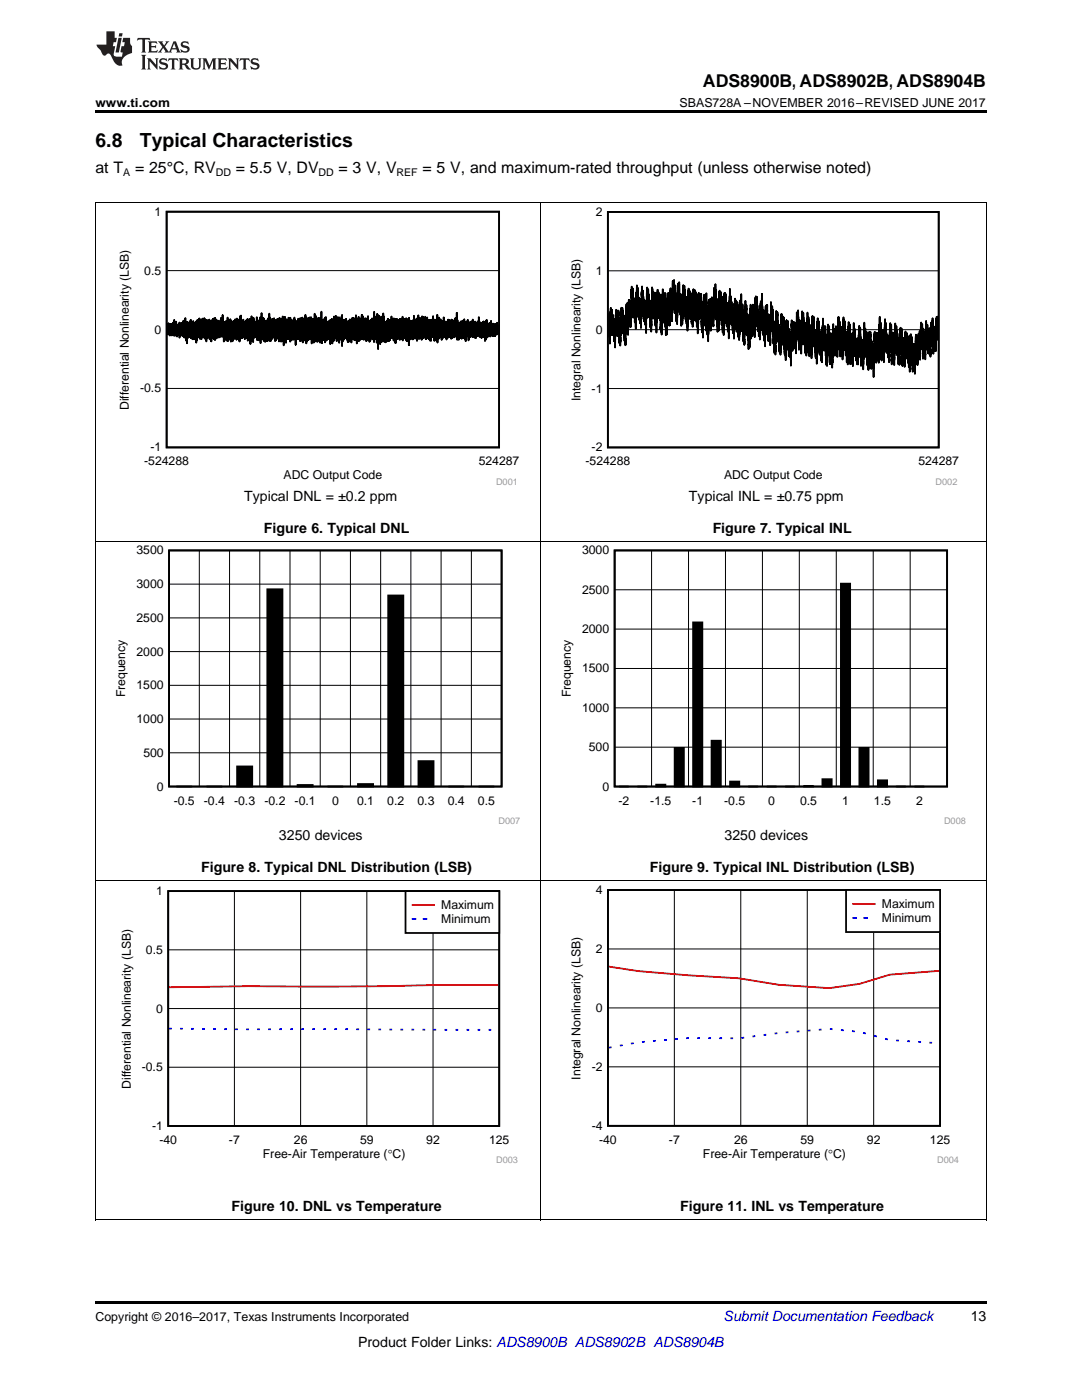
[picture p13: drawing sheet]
<svg xmlns="http://www.w3.org/2000/svg" width="216mm" height="279mm" viewBox="0 0 216 279" stroke-linecap="round" stroke-linejoin="round" font-family="sans-serif">
<defs><g id="words">
<g font-size="3.9">
<text x="19" y="29.3">6.8</text>
<text x="27.9" y="29.3">Typical Characteristics</text>
</g>
<text font-size="3.5" x="140.3" y="17.3">ADS8900B, ADS8902B, ADS8904B</text>
<g font-size="3.2">
<text x="19" y="34.4">at T</text>
<text x="27" y="34.4">= 25°C, RV</text>
<text x="47.1" y="34.4">= 5.5 V, DV</text>
<text x="67.6" y="34.4">= 3 V, V</text>
<text x="84.3" y="34.4">= 5 V, and maximum-rated throughput (unless otherwise noted)</text>
</g>
<g font-size="2.8">
<text x="48.7" y="100">Typical DNL = ±0.2 ppm</text>
<text x="137.5" y="100">Typical INL = ±0.75 ppm</text>
<text x="52.7" y="106.4">Figure 6. Typical DNL</text>
<text x="142.2" y="106.4">Figure 7. Typical INL</text>
<text x="55.7" y="167.7">3250 devices</text>
<text x="144.6" y="167.7">3250 devices</text>
<text x="40.1" y="174.1">Figure 8. Typical DNL Distribution (LSB)</text>
<text x="129.7" y="174.1">Figure 9. Typical INL Distribution (LSB)</text>
<text x="46.2" y="241.8">Figure 10. DNL vs Temperature</text>
<text x="135.7" y="241.8">Figure 11. INL vs Temperature</text>
<text x="193.7" y="263.6">13</text>
<text x="71.5" y="268.9">Product Folder Links: ADS8900B ADS8902B ADS8904B</text>
</g>
<text font-size="2.8" fill="#0000c8" x="144.4" y="263.6">Submit Documentation Feedback</text>
<g font-size="2.5">
<text x="19" y="21.4">www.ti.com</text>
<text x="135.6" y="21.4">SBAS728A –NOVEMBER 2016–REVISED JUNE 2017</text>
<text x="27.2" y="110.7">3500</text>
<text x="116.1" y="110.7">3000</text>
<text x="27.2" y="117.4">3000</text>
<text x="116.1" y="118.5">2500</text>
<text x="27.2" y="124.1">2500</text>
<text x="27.2" y="130.8">2000</text>
<text x="116.1" y="126.3">2000</text>
<text x="27.2" y="137.6">1500</text>
<text x="116.1" y="134.2">1500</text>
<text x="116.1" y="142.1">1000</text>
<text x="27.2" y="144.3">1000</text>
<text x="117.5" y="149.9">500</text>
<text x="28.6" y="151">500</text>
<text x="31.3" y="157.8">0</text>
<text x="34.7" y="160.6">-0.5</text>
<text x="40.7" y="160.6">-0.4</text>
<text x="46.7" y="160.6">-0.3</text>
<text x="52.8" y="160.6">-0.2</text>
<text x="58.8" y="160.6">-0.1</text>
<text x="66.2" y="160.6">0</text>
<text x="71.2" y="160.6">0.1</text>
<text x="77.3" y="160.6">0.2</text>
<text x="83.3" y="160.6">0.3</text>
<text x="89.3" y="160.6">0.4</text>
<text x="95.4" y="160.6">0.5</text>
<text x="120.2" y="157.8">0</text>
<text x="123.4" y="160.6">-2</text>
<text x="129.8" y="160.6">-1.5</text>
<text x="138.1" y="160.6">-1</text>
<text x="144.5" y="160.6">-0.5</text>
<text x="153.3" y="160.6">0</text>
<text x="159.6" y="160.6">0.5</text>
<text x="168" y="160.6">1</text>
<text x="174.4" y="160.6">1.5</text>
<text x="182.8" y="160.6">2</text>
<text x="19" y="263.6">Copyright © 2016–2017, Texas Instruments Incorporated</text>
</g>
<g font-size="2.4">
<text x="30.8" y="43">1</text>
<text x="118.9" y="43.1">2</text>
<text x="28.8" y="54.8">0.5</text>
<text x="118.9" y="54.8">1</text>
<text x="30.8" y="66.6">0</text>
<text x="118.9" y="66.6">0</text>
<text x="25.7" y="81.8" transform="rotate(-90 25.7 81.8)">Differential Nonlinearity (LSB)</text>
<text x="28" y="78.3">-0.5</text>
<text x="115.8" y="80.1" transform="rotate(-90 115.8 80.1)">Integral Nonlinearity (LSB)</text>
<text x="118.1" y="78.3">-1</text>
<text x="28.8" y="92.9">-524288</text>
<text x="30" y="90.1">-1</text>
<text x="56.6" y="95.7">ADC Output Code</text>
<text x="95.5" y="92.9">524287</text>
<text x="116.8" y="92.9">-524288</text>
<text x="118.1" y="90.1">-2</text>
<text x="144.5" y="95.7">ADC Output Code</text>
<text x="183.2" y="92.9">524287</text>
<text x="25" y="139.2" transform="rotate(-90 25 139.2)">Frequency</text>
<text x="113.9" y="139.2" transform="rotate(-90 113.9 139.2)">Frequency</text>
<text x="31.1" y="178.6">1</text>
<text x="118.9" y="178.4">4</text>
<text x="88" y="181.5">Maximum</text>
<text x="88" y="184.2">Minimum</text>
<text x="176" y="181.3">Maximum</text>
<text x="176" y="184">Minimum</text>
<text x="29.1" y="190.4">0.5</text>
<text x="118.9" y="190.2">2</text>
<text x="31.1" y="202.1">0</text>
<text x="118.9" y="202">0</text>
<text x="28.3" y="213.8">-0.5</text>
<text x="115.8" y="215.4" transform="rotate(-90 115.8 215.4)">Integral Nonlinearity (LSB)</text>
<text x="118.1" y="213.7">-2</text>
<text x="26.1" y="217.3" transform="rotate(-90 26.1 217.3)">Differential Nonlinearity (LSB)</text>
<text x="30.3" y="225.5">-1</text>
<text x="118.1" y="225.5">-4</text>
<text x="31.8" y="228.3">-40</text>
<text x="45.7" y="228.3">-7</text>
<text x="52.4" y="231.1">Free-Air Temperature (qC)</text>
<text x="58.6" y="228.3">26</text>
<text x="71.9" y="228.3">59</text>
<text x="85.1" y="228.3">92</text>
<text x="97.6" y="228.3">125</text>
<text x="119.5" y="228.3">-40</text>
<text x="133.5" y="228.3">-7</text>
<text x="140.3" y="231.1">Free-Air Temperature (qC)</text>
<text x="146.5" y="228.3">26</text>
<text x="159.7" y="228.3">59</text>
<text x="173" y="228.3">92</text>
<text x="185.6" y="228.3">125</text>
</g>
<g font-size="2.1">
<text x="24.6" y="35.1">A</text>
<text x="43.1" y="35.1">DD</text>
<text x="63.6" y="35.1">DD</text>
<text x="79.1" y="35.1">REF</text>
</g>
<g font-size="1.8" fill="#999">
<text x="99" y="96.7">D001</text>
<text x="186.7" y="96.7">D002</text>
<text x="99.5" y="164.4">D007</text>
<text x="188.4" y="164.4">D008</text>
<text x="99" y="232.1">D003</text>
<text x="187" y="232.1">D004</text>
</g>
</g></defs>
<path d="M19 259.7h177.8v.5h-177.8z" fill="#000"/>
<path d="M19.1 175.8v67.7M107.9 175.8v67.7M196.8 175.8v67.7M19 243.5h177.8" fill="none" stroke="#000" stroke-width=".2"/>
<path d="M23.7 176.9h79.6v55.3h-79.6z" fill-rule="evenodd" fill="#fff"/>
<path d="M33.6 177.8h66v46.9h-66z" fill="none" stroke="#000" stroke-width=".35"/>
<path d="M46.8 177.8v46.9M60 177.8v46.9M73.2 177.8v46.9M86.4 177.8v46.9M33.6 189.6h66M33.6 213h66M33.6 201.3h66" fill="none" stroke="#000" stroke-width=".2"/>
<path d="M99.4 196.6l-15.8 .1a897.1 897.1 0 0 1-34 .1l-15.9 .2" fill="none" stroke="#f00" stroke-width=".35"/>
<g fill="none" stroke="#00f" stroke-width=".35">
<path d="M33.7 205.3h.6M35.9 205.3h.6M38.1 205.3h.6M40.3 205.3h.6M42.5 205.4h.6M44.7 205.4h.6M46.9 205.4h.6M49.1 205.4h.6M51.3 205.4h.6M53.5 205.4h.6M55.7 205.4h.6M57.9 205.4h.6"/>
<path d="M60.1 205.4h.6M62.3 205.4h.6M64.5 205.4h.6M66.7 205.4h.6M68.9 205.4h.5M71.1 205.4h.6M73.3 205.4h.5M75.5 205.5h.5M77.7 205.5h.5M79.9 205.5h.5M82.1 205.5h.5M84.3 205.5h.5"/>
<path d="M86.5 205.5h.5M88.7 205.5h.5M90.9 205.5h.5M93.1 205.5h.5M95.3 205.5h.5M97.5 205.5h.5"/>
</g>
<path d="M80.9 177.8h18.7v8.4h-18.7z" fill-rule="evenodd" fill="#fff"/>
<path d="M80.9 177.8h18.7v8.4h-18.7z" fill="none" stroke="#000" stroke-width=".35"/>
<path d="M82.3 180.6h4.3" fill="none" stroke="#f00" stroke-width=".35"/>
<path d="M82.3 183.4h.6M84.5 183.4h.6" fill="none" stroke="#00f" stroke-width=".35"/>
<path d="M113.5 176.7h77.8v55.5h-77.8z" fill-rule="evenodd" fill="#fff"/>
<path d="M121.3 177.6h66.3v47.1h-66.3z" fill="none" stroke="#000" stroke-width=".36"/>
<path d="M134.6 177.6v47.1M147.8 177.6v47.1M161.1 177.6v47.1M174.3 177.6v47.1M121.3 189.4h66.3M121.3 212.9h66.3M121.3 201.2h66.3" fill="none" stroke="#000" stroke-width=".2"/>
<path d="M121.5 192.9l5.8 .9 10.1 .8 10 .6 8 1.3 10.1 .7 6-.8 6-1.9 9.9-.7" fill="none" stroke="#f00" stroke-width=".36"/>
<g fill="none" stroke="#00f" stroke-width=".36">
<path d="M122 209l-.5 .1M124.2 208.6l-.5 .1M126.4 208.2l-.5 .1M128.6 207.9l-.5 .1M130.8 207.7l-.5 .1M133.1 207.5l-.6 .1M135.3 207.3l-.6 .1M137.5 207.2h-.6M139.1 207.2h.6M141.3 207.2h.6M143.5 207.2h.6M145.7 207.2h.6"/>
<path d="M148.5 207.1l-.6 .1M150.7 206.8l-.6 .1M152.9 206.5l-.6 .1M155.1 206.2l-.5 .1M157.3 206h-.5M159.5 205.8l-.5 .1M161.7 205.6l-.5 .1M163.9 205.5h-.5M165.6 205.4h.5M167.8 205.6h.5M170 205.8h.6M172.2 206.1l.6 .2"/>
<path d="M174.4 206.7l.6 .2M176.6 207.3l.6 .1M178.8 207.6l.6 .1M181 207.8h.6M183.2 207.9l.6 .1M185.4 208.1h.6"/>
</g>
<path d="M168.8 177.6h18.8v8.4h-18.8z" fill-rule="evenodd" fill="#fff"/>
<path d="M168.8 177.6h18.8v8.4h-18.8z" fill="none" stroke="#000" stroke-width=".36"/>
<path d="M170.2 180.4h4.3" fill="none" stroke="#f00" stroke-width=".36"/>
<path d="M170.2 183.2h.6M172.5 183.2h.5" fill="none" stroke="#00f" stroke-width=".36"/>
<path d="M19.1 108.1v67.7M107.9 108.1v67.7M196.8 108.1v67.7M19 175.8h177.8" fill="none" stroke="#000" stroke-width=".2"/>
<path d="M23.2 108.9h80.6v55.6h-80.6z" fill-rule="evenodd" fill="#fff"/>
<path d="M33.7 109.9h66.4v47.1h-66.4zM53.3 117.6h3.1v39.4h-3.1zM77.5 118.8h3v38.2h-3zM35.2 157h3.1zM41.3 157h3zM47.3 153h3v4h-3zM59.4 156.7h3v.3h-3zM65.4 157h3zM71.4 156.5h3v.5h-3zM83.5 151.9h3v5.1h-3zM89.5 157h3zM95.6 157h3z" fill="none" stroke="#000" stroke-width=".36"/>
<g fill="none" stroke="#000" stroke-width=".2">
<path d="M33.7 116.6h66.4M39.8 109.9v47.1M45.8 109.9v47.1M51.8 109.9v47.1M57.9 109.9v47.1M63.9 109.9v47.1M69.9 109.9v47.1M76 109.9v47.1M82 109.9v47.1M88 109.9v47.1M94.1 109.9v47.1M100.1 109.9v47.1"/>
<path d="M100.1 109.9h-66.4v47.1h66.4M33.7 136.8h66.4M33.7 130h66.4M33.7 123.3h66.4M33.7 150.2h66.4M33.7 143.5h66.4"/>
</g>
<g fill="#000">
<path d="M47.3 153h3v4h-3z" fill-rule="evenodd"/>
<path d="M53.3 117.6h3.1v39.4h-3.1z" fill-rule="evenodd"/>
<path d="M71.4 156.5h3.1v.5h-3.1z" fill-rule="evenodd"/>
<path d="M77.5 118.8h3v38.2h-3z" fill-rule="evenodd"/>
<path d="M83.5 151.9h3v5.1h-3z" fill-rule="evenodd"/>
</g>
<path d="M59.4 156.8h3" fill="none" stroke="#000" stroke-width=".32"/>
<path d="M112.1 108.9h80.6v55.6h-80.6z" fill-rule="evenodd" fill="#fff"/>
<g fill="none" stroke="#000" stroke-width=".36">
<path d="M122.6 109.9h66.4v47.1h-66.4zM167.8 116.5h1.8v40.5h-1.8zM138.3 124.2h1.8v32.8h-1.8zM123.6 157h1.8zM127.2 157h1.9zM130.9 156.6h1.9v.4h-1.9zM134.6 149.3h1.9v7.7h-1.9zM142 147.8h1.8v9.2h-1.8zM145.7 156h1.8v1h-1.8zM149.4 157h1.8zM153 157h1.9zM156.7 157h1.9z"/>
<path d="M160.4 156.9l1.9 .1zM164.1 155.5h1.9v1.5h-1.9zM171.5 149.3h1.8v7.7h-1.8zM175.2 155.7h1.8v1.3h-1.8zM178.9 157h1.8zM182.5 157h1.9z"/>
</g>
<g fill="none" stroke="#000" stroke-width=".2">
<path d="M19.1 40.4v67.7M107.9 40.4v67.7M196.8 40.4v67.7M19 108.1h177.8M122.6 117.7h66.4M130 109.9v47.1M137.4 109.9v47.1M144.8 109.9v47.1M152.1 109.9v47.1M159.5 109.9v47.1M166.9 109.9v47.1M174.2 109.9v47.1"/>
<path d="M181.6 109.9v47.1M189 109.9v47.1M189 109.9h-66.4v47.1h66.4M122.6 133.4h66.4M122.6 125.5h66.4M122.6 149.1h66.4M122.6 141.3h66.4"/>
</g>
<g fill="#000">
<path d="M123.6 157h1.8z" fill-rule="evenodd"/>
<path d="M127.2 157h1.9z" fill-rule="evenodd"/>
<path d="M130.9 156.6h1.9v.4h-1.9z" fill-rule="evenodd"/>
<path d="M134.6 149.3h1.9v7.7h-1.9z" fill-rule="evenodd"/>
<path d="M138.3 124.2h1.9v32.8h-1.9z" fill-rule="evenodd"/>
<path d="M142 147.8h1.8v9.2h-1.8z" fill-rule="evenodd"/>
<path d="M145.7 156h1.8v1h-1.8z" fill-rule="evenodd"/>
<path d="M149.4 157h1.8z" fill-rule="evenodd"/>
<path d="M153 157h1.9z" fill-rule="evenodd"/>
<path d="M156.7 157h1.9z" fill-rule="evenodd"/>
<path d="M160.4 156.9l1.9 .1z" fill-rule="evenodd"/>
<path d="M164.1 155.5h1.9v1.5h-1.9z" fill-rule="evenodd"/>
<path d="M167.8 116.5h1.8v40.5h-1.8z" fill-rule="evenodd"/>
<path d="M171.5 149.3h1.8v7.7h-1.8z" fill-rule="evenodd"/>
<path d="M175.2 155.7h1.8v1.3h-1.8z" fill-rule="evenodd"/>
<path d="M178.9 157h1.8z" fill-rule="evenodd"/>
<path d="M182.5 157h1.9z" fill-rule="evenodd"/>
</g>
<path d="M23.4 41.3h80.2v55.5h-80.2z" fill-rule="evenodd" fill="#fff"/>
<path d="M33.3 42.2h66.3v47.1h-66.3zM99.4 65.6v-.2l-.1 1.2v-1.8l-.1 1.7v-1.2v.7v-1.6l-.1 2.4-.1-1.9v1.6v-1.8l-.1 2v-1.8l-.1 1.6v-1.9v2.5l-.1-2-.1 2v-2.3l-.1 2.2-.1-2v2.1v-2.5l-.1 2.4-.1-2.3v2.3l-.1-2.4-.1 2.3v-1.8v1.3v-2.4l-.1 2.9v-1.9l-.1 2.2v-2.5l-.1 2.1v-2.3l-.1 2.6-.2-2.4v1.6v-1.4v2.3l-.1-2.6v1.4v-1.1v2.3l-.1-2.8v2.9l-.1-3.5-.1 4-.1-3.7v2.9l-.1-2.5v3.6l-.1-3.8v2.9l-.1-2.8-.1 2.9v-3.2l-.1 2.9v-2.7l-.1 2.9v-2.9l-.1 2.6-.1-2.5v2.5v-2.1v2.7l-.1-3v2.7l-.1-2.7-.1 2.5v-2.1l-.1 1.7v-1.5v2.2l-.1-3.2v2.6v-1.8v1.7v-1.4v1.2l-.1-3.1v3.7l-.1-2.9v2.9l-.1-2.5v2.5v-2.6l-.2 2.7v-2.7l-.1 2.7v-2.3v2.7l-.1-3.2v3.1l-.1-3.2v3.3v-3.3l-.1 3.1v-2.1l-.1 2-.1-2.6v1.9v-2.3l-.1 3.1-.1-3.5v3.5l-.1-3.2-.1 2.5v-2.4v2.7l-.1-2.6v1.9v-1.6l-.1 2.6-.1-3v3v-2.2v1.5v-1.8l-.1 2v-2.2l-.1 3.2-.1-3.1v1.4v-1.2v3.1l-.2-4.1-.1 3.3-.1-3-.1 3v-2.5l-.1 3.5v-3.2v2.9v-2.8v2.2l-.1-2.6-.1 2.5-.1-2.6v1.9v-2.6v3l-.1-2.8v3.5l-.2-3.5v3.3v-3l-.1 3.2-.1-3.4v3.5l-.1-2.9v2.3v-2.5v2.8l-.1-3.2-.1 3.2-.1-2.8v3.1l-.1-3.1v3v-2.8l-.1 3.1v-3l-.1 2.5v-2.6l-.1 2.7v-3.5l-.1 3.9-.1-5.4v4.5l-.1-2.4v2.7v-2.6l-.1 2.3v-2l-.1 1.9v-3.3v3.4v-2.6l-.1 3v-2.9l-.1 2.7v-2v2.2l-.1-2.8v1.5v-1.9v2.7l-.1-2.8v3.1l-.1-2.8v2.7v-3.1l-.1 3.6-.1-3.7-.1 3.8-.1-3.4v2.7v-1.6v1.2l-.1-2.5-.1 3.3v-3.5v3.1l-.1-2.4v2.7l-.2-3.4v3.6l-.1-3.4v3.1v-3v2.9l-.1-2.7-.1 3.5v-2.6v2l-.1-2.7v2.9l-.1-3.1-.1 2.8v-3v3.2l-.2-2.7v2.6l-.1-3.9v3.9l-.1-3.1-.1 3.5-.1-3.5-.1 2.4v-1.9v3.3v-3v2l-.1-2.7v2.4v-1.4v1.4v-1.3v1.1v-2.3l-.1 3.2v-3.6v3.2l-.1-2.5v2.9l-.1-3.5-.1 3.7v-4.1v3.9v-1.8l-.1 2.1v-2.8l-.1 2.4v-3l-.1 4.2v-5.6l-.2 5.2v-3.1v2.1l-.1-2.2v3.1l-.1-3.7v3.2v-3.4l-.1 3.9v-4.1l-.1 4.3v-3.4v2l-.1-2.9v3.7v-3.3l-.1 2.5-.1-2.7v2v-2.9v3v-2.1v3.2l-.1-3.6v3.7l-.1-3.4v3.1l-.1-2.5-.1 2.4v-2.8v4l-.1-3.5v3v-2.9v2.9v-2.6l-.1 2.4v-3.6v4.2v-3l-.1 2.7v-3.6l-.1 3.6-.1-3.8v3.4v-2.7l-.1 2.7v-2.9l-.1 2.6v-2.7v2.9l-.1-3.9v4.3l-.1-3.7-.1 3.4v-3.1v3.5v-3.9l-.1 3.8-.1-4.4v3.3v-2.2v2.6v-2.7l-.1 2.7v-3.4v3.5l-.1-2.6v3v-3.5l-.1 3.2v-3l-.1 2.9v-3.2l-.1 3.7v-4.3v4l-.1-4.1-.1 4.7v-4l-.1 3.5v-3.5l-.1 3.4v-3.2l-.1 2.5v-2.1v3.1v-4.1l-.1 3.7-.1-3.1v3v-2.4v3.1l-.1-4.8v3.6v-.5l-.1 .8v-1.2v1.3v-2.3l-.1 2.5-.1-3.6v4.6v-4.3v2.6l-.1-1.9v2.3v-2.7v2.8l-.1-2.9v2.9v-3.1l-.1 3.8v-3.6v3.1l-.1-2.7v3l-.1-2.8v2.7v-3.7v3.9v-2.6l-.1 2.4v-4.3l-.1 4.6-.1-3.7v3.8l-.1-3.7-.2 2.9v-2.4v2.9l-.1-3.3-.1 3.6v-2.7v-.2v2.7l-.1-3.1v2.8l-.1-3.3v4.1l-.1-4.6v5.5l-.2-5.1v3.9v-3.7l-.1 3.5-.1-3.8v4.4l-.1-4.5v4.4l-.1-4.5-.1 3.6-.1-2.6v3.1v-4l-.1 3.9v-3.7v3.5l-.1-3.1-.1 3-.1-3.5v4.3l-.1-4.8v4.1v-2.8v3l-.1-3.7-.1 3.9-.1-4v2.8v-2.2l-.2 2.9v-2.8v2.5v-3.3v4.3l-.1-4-.1 3.3v-2.5v2.8v-3.4l-.1 3.2-.1-3.3-.1 3.6v-3.7v3.7v-3.9v3.6l-.1-3.6-.1 3.6v-3.6l-.2 4.8v-4.8v4.7l-.1-4v2.7l-.1-2.6-.1 2.9v-3.9l-.1 4.5-.1-4.1v3.3v-2.3l-.1 2v-3.1v3.4l-.1-3.4v3.7l-.1-4.3-.1 4v-3.3v3.4l-.1-2.6v2.9v-3.5l-.1 3.7-.1-3.8v3.2v-2.7v3.5v-4.2v3.9l-.1-3.2-.1 3.6v-3.8v2.2v-2.4l-.1 3.1v-3.6l-.1 4v-2.9v2.9l-.1-3.6v4.1v-3.3v2.1l-.1-2.3v2.3l-.1-2.6-.1 4v-4.1l-.1 3.3v-3.1v3.5v-3.6v3.9v-4l-.2 2.9v-3.9l-.1 4.5v-5.2v5.7l-.1-4.2-.1 3.7-.1-3.2v3.7l-.1-5v4.8l-.1-4.4v3v-2.5l-.1 4.2v-4.1v4.5l-.2-4.2v3.2v-4.7v3.6l-.1-2.3v2.6v-3.6l-.1 4v-4.3v6.7l-.1-5.4v3.9l-.1-5.5-.1 5.7-.1-5.3-.1 4.3-.1-3.5v3.2v-3.5l-.2 4.2v-2.4v1.9v-5.1l-.1 6.1v-4.2v3.9l-.1-3.7v3.4l-.1-3.1v2.9v-3.7l-.1 3.4v-3.5v3.1l-.1-3.3v4.1l-.1-3.9v3.7l-.1-3.6v3.6l-.1-3.2v3.8l-.1-4v2.4v-2.3l-.1 4.1-.1-4.1v3.3v-3.3l-.1 3.5-.1-4.5v4.7v-3v2.3l-.1-2.5v2.6v-2.7l-.1 2.8v-3.4l-.1 4.2v-4l-.1 3.2v-2.4v2.2v-2.2v2.1v-1.4v1.3v-3.4l-.1 4.1-.1-3.5v3.2l-.1-3.2-.1 3.2v-2.4v2.9v-4.3l-.1 3.7-.1-4.1v4.3l-.1-3.8-.1 4.1v-4.9v3.5v-3.1l-.1 4.3-.1-3.8v3.6v-3.2l-.1 3.3-.1-3.1v2.2v-2.1v1.8v-1.4v3.1l-.1-4.2-.1 4.3v-4.7l-.1 4.8v-4.2l-.1 3.3v-3.5l-.1 4-.1-4.1v4.9l-.1-4v3.2l-.1-2.5v2.3v-.9v.8v-4.5v3.3v-2l-.1 2.7v-2.9l-.1 3.9-.1-4.3-.1 4.2v-3.1v2v-2.2v3.2l-.2-4.3v3l-.1-2.9v3.5v-3.5l-.1 3.3v-2.9v3.4v-3.5v2.4l-.1-2.2v4.3l-.1-4.5-.2 4v-4.1l-.1 3.9v-3.7v2.8v-2.2v2l-.1-1.7v3.4v-4.1l-.1 3.1-.1-2.3v3.4v-3.5v1.9l-.1-2.5v3.6l-.1-3.6v3.2v-2.4l-.1 2.1v-3.2v2.8v-3.1l-.1 2.9v-2.7l-.1 3.4-.1-3.4v3.8v-3v2.7l-.2-3.5v4l-.1-3.3v2.9l-.1-3.1v3.9v-4.2l-.1 5.1v-6.2v4.6l-.1-4.4v4.2l-.1-3.2-.1 3.5v-4v4.2l-.1-3.9-.1 3.5v-3.5v3.4v-1.5l-.1 1v-3.5v5.1l-.1-4.5-.1 3.5v-3.1l-.1 3.5v-4.5v4.3v-3.9l-.2 4.3v-2.9v3l-.1-4.2v3.2l-.1-2.3v1.4v-3.2v3.6v-1.4v1.5v-2.7l-.1 3v-2v2.1v-2.3l-.1 2.6-.1-3.6v3.7v-4.3l-.1 4.8-.1-4.2v4.3l-.1-4.3-.1 4.7v-4.9l-.1 4.5-.1-4.4-.1 4v-3.8v3.4l-.1-2.6v3.8v-4.1v4.2l-.1-4.7-.1 3.5v-3.1v2.8v-2.5v2.2l-.1-2.3v2.5l-.1-2.8v3.5l-.1-3.4-.1 3.4v-2.8v2.9l-.1-3.7-.1 3.9-.1-4.7v4.2l-.1-4.1v4.9l-.1-3.9-.1 3.5-.1-4.2v3.7l-.1-3.3-.1 3.5v-3.5l-.1 3.5v-3.4l-.1 4.3-.1-6.3v5.6l-.1-4.4v4.1l-.1-3.7v4.6l-.1-4.3v3v-2.9l-.2 3.2v-3.9l-.1 4.4v-3v3.1l-.1-4.5v4.7l-.1-3.7v2.3v-2.9l-.1 3.2v-3.3v3.9v-3.4l-.1 3.8v-5l-.1 4.3v-2.7v2.8v-3.3l-.1 3.9v-3.7v3.7l-.1-5.5v5.3l-.1-3.8-.1 4.3v-3.6v2.2l-.1-2.5v2.9v-3.6l-.1 4v-4.2l-.1 4.5-.1-3.8v1.3v-1.1v4l-.2-5.2v4.4v-3.9l-.1 3.7-.1-4.2-.1 4.4v-4.2l-.2 4.4v-3.7v3.5l-.1-3.5v2.7v-2.3v1.8v-1.5v3l-.1-4.3v3.8v-3.6l-.1 2.7v-2.6v4.2l-.1-4.7v5.1v-4.9l-.1 4.7-.1-5.5v4.6v-2.9v2.8l-.1-2.7-.1 3.3v-3.5v-.1v2.4v-2.4l-.1 3v-3.7l-.1 4.3v-4.3l-.1 4.8-.1-5v4.3l-.1-4.2-.1 4.5-.1-4.4v4.1l-.1-3.5v3v-3.7v4.6v-3.4v3l-.1-3.2-.1 3.2v-3.3l-.1 2.8v-3.2l-.1 2.8v-3.2l-.1 4.1v-2.9v2.2l-.1-2.5v3l-.1-3.4v2.8l-.1-2.8-.1 2.8v-2.5v4.4v-4.4v3.3l-.1-3.9-.1 3.5-.1-3.9-.1 4.3v-4l-.1 3.2v-2.8l-.1 2.7v-2.6v3.4l-.1-3.6-.1 3v-2.6v3.5l-.1-3.7-.1 3.2v-3.2v2.5v-2.9v2.7l-.1-3.1v4.8v-4.3l-.1 3.5-.1-3.1v3.2l-.1-4.1-.1 4.3v-3.7l-.1 2.9v-.6v.6v-2.4l-.1 3.1v-3.8l-.1 3.6-.1-3.3v4.3l-.1-4.8v4.1l-.1-4.4v4.6l-.1-4.6v3.6l-.1-3-.1 2.8v-2.7v4.9l-.1-4.9v4.1l-.1-4.9v4.7l-.1-4.3-.1 4.1v-4v3v-2.7l-.1 4.2v-4.1l-.1 3.9v-3.8v2.6v-2.7l-.1 3.6v-4.1l-.1 3.9v-4l-.1 4.6-.1-3.9v2.8l-.1-2.8v3.2v-3.3l-.1 3.3v-3.8l-.1 3.8-.1-3.6v3.9v-3.6l-.1 3.6-.1-3.4v3.6l-.1-4v4.2v-3.9l-.1 3.5v-3.9l-.1 3.5v-3.8v3.4v-.7l-.1 .8v-2.1v2.1v-2.9v3.1l-.1-3.5v3.6l-.1-3.7v3.4l-.1-2.7v3.3v-3.4l-.1 3.4v-3.9v3.8l-.1-3.5v3.4v-3.2l-.1 3.9-.1-4.7-.1 4.7-.1-5.5v4.5v-2.7v3.2l-.1-3.1v2.5l-.1-2.5v3.1v-4.1l-.1 4.6-.1-4.2-.1 3.7v-2.8v3.3v-3.8v2.2l-.1-2.4v3.1l-.1-3.2-.1 4.2v-4.1v3.2l-.1-3.3v3.9l-.1-4.3-.1 4.5-.1-4.7v4.3l-.2-4.1v3.7v-3.6v3.5v-3.3l-.1 3v-2v1.8v-4.2v5.1l-.1-3.8-.1 4.7-.1-5.2-.1 3.7v-2.4l-.1 2.2v-2.4v2.4v-2.7v.2v3.6v-3v1.8l-.1-2.1v2.6l-.1-3.1-.1 3.3v-3.4v3.6l-.1-3.9v4.2l-.1-4.6v4v-3.2l-.1 3v-2.8l-.2 3v-2.6v1.8l-.1-1.6v1.5v-1.2v1.9l-.1-3.3v3.7l-.1-4.1-.1 4.9-.1-4.8-.1 4.6v-3.9v3.8v-3.5l-.1 2.4v-2.3v1.7v-3.2v4.6l-.1-2.9v2l-.1-1.8v2.5v-3.4v4.6v-4.8l-.1 4.6v-4.9l-.1 4v-3l-.1 2.8-.2-3.5v3v-3l-.1 4.1v-4.4l-.1 3.9v-3.6l-.1 3.6v-3.6l-.1 3.3-.1-2.7v2.7l-.1-2.9v3.4l-.1-3.5v2.6l-.1-2.6-.1 3.1v-3.5l-.1 3.2v-2.6v2.8l-.1-3.1v3.4l-.1-3.5v3.2l-.1-2.5v2.6v-2.6l-.1 2.8v-4.5v4.3l-.1-4.3-.1 4.3v-3.2v2.7v-2.7l-.1 2.2v-2v3.9v-4.2l-.1 3.3-.1-3v3.5l-.1-4v2.6v-1.6v2.4l-.1-2.9-.1 3.4v-4.1l-.1 4.2v-3.9l-.1 3.2-.1-3v2.8l-.1-3.2v3.4v-2.5v2.7l-.1-2.9v3.3l-.1-3.3-.1 2.9v-3.2v3.3v-3.3l-.1 3.9v-3.1v2v-2.1v2.5l-.1-3-.1 3.8v-3.1l-.1 2.6v-3.5l-.1 2.9v-2.7v3.9l-.1-4.5-.1 4.1v-4l-.1 3.2v-3.2l-.2 3.4-.1-3.3-.1 4.2v-4.7l-.1 3.8v-3.2v3.5l-.1-2.5v3l-.1-3.9-.1 2.8-.1-2.6v3.1l-.1-3.1v2.9v-2.8v2.4l-.1-2v3.4l-.1-4.1-.1 3.1-.1-2.5v2.1v-3.9l-.1 4.1v-2.4l-.2 2.6v-3.8l-.1 3.5v-2.9l-.1 3.1v-2.8l-.1 3v-2.9l-.1 2.9v-2.4v2l-.1-2v1.9v-2.7v3.2v-2.7v2.3l-.1-2.6v2.7l-.1-3v2.9v-2.7v2.9l-.1-3.1v3.5l-.1-3-.1 3.1v-3.8v3.5v-3.5l-.1 3.6-.1-3.9v4.4l-.1-4.4-.1 4.2-.1-4.1v3.7l-.1-3.7-.1 3.8-.1-3.6-.1 3v-2.3v3.6l-.1-4.1v4v-3.6l-.1 3.3v-3.3l-.1 2.9v-3l-.1 3.4v-3.9l-.1 3.4v-2.7v2.6l-.1-3v2.9v-1.3l-.1 1.2v-3v3.2l-.1-2.9-.1 3.3v-3.7l-.1 4.3v-2.9l-.1 1.7v-2.4v2.1v-2.2l-.1 2.4v-3.1l-.2 3.9v-4.1l-.1 3.8v-2.4l-.2 2v-3v2.7l-.1-2.3v2.1v-2.8v3.6l-.1-3-.1 2.6v-2.2v3.1v-3.2l-.1 2.2-.1-2.5-.1 3.5-.1-4.2v3l-.1-1.7v1.9v-2.1v2.5v-3.3v2.7v-1.8l-.1 2.1v-2.7l-.2 3.3v-3.5l-.1 3.8-.1-3.7v4.4l-.1-4.1v3.1l-.1-2.9-.1 2.6v-2.7v2.7v-2.2l-.1 2.8v-3.1v2.3v-2.5l-.1 3.3v-2.7v2.5v-2.9v2.1v-2.3l-.1 2.6v-2.9l-.1 3.6-.1-3.5v3.1v-2v1.6l-.1-1.9v2l-.1-2.2v2.8v-3.2l-.1 3.1v-3.7l-.1 3.5-.1-3.1v2.2v-2.3v3.1l-.1-2.4v2.1l-.1-2.4v2.8v-2l-.1 1.9v-2.5l-.1 2.3-.1-2.8-.1 4.3v-4l-.1 1.9v-2.1v3.8l-.2-4.6v3.8l-.1-3-.1 3.1v-2.7l-.1 2.4v-3.1l-.1 2.4-.1-2.3v3l-.1-2.4v2l-.1-2.2-.1 2.3v-2.2l-.1 2v-2l-.1 2.5-.1-2.6-.1 2.9v-3l-.1 2.4v-1.9l-.1 1.8v-2l-.1 2.2v-2.1l-.2 2.4v-2.3v1.7l-.1-1.4v1.4v-2.4l-.1 2.4v-1.6v1.8l-.1-2.2v2.1v-1.6v1.9l-.1-1.8-.1 1.8v-3.2l-.1 2.6v-1v1.2v-1.9l-.1 2.2v-2.5l-.1 2.1-.1-1.8v2v-1.9l-.1 1.7v-1.4v1.8l-.1-2.3v1.7l-.1-1.6-.1 2-.1-1.6v1.9l-.1-2.4v2.2l-.2-2.3-.1 2.2v-2.1l-.1 1.6v-.7v.4v-.1" fill="none" stroke="#000" stroke-width=".36"/>
<path d="M33.3 54h66.3M33.3 77.5h66.3M33.3 65.8h66.3" fill="none" stroke="#000" stroke-width=".2"/>
<path d="M113.5 41.4h77.8v55.4h-77.8z" fill-rule="evenodd" fill="#fff"/>
<path d="M121.3 42.3h66v47h-66zM187.1 64.5v-1.3l-.1 4.6-.1-4.6v1.2v-.9v.8v-.6l-.2 6.4-.1-4.7-.1 4.7-.1-4.9-.2 5.4-.1-7.1-.1 5.3-.1-4.5v1.5l-.1-1.3-.1 6.7-.1-5.8-.1 5.3-.1-5.1-.1 4.3-.1-4.1-.1 4.7v-4.7v1.6v-2.6l-.2 3.7-.1-4.5-.2 7.7-.1-5.3-.1 4.4-.1-5.1-.1 5.9-.2-6.9-.1 4.9-.1-5.2-.2 7.4-.1-5.8-.1 5.3-.1-4.7-.2 6.2-.1-5.4-.1 5.3-.1-5.9-.2 7.8-.1-5.8-.1 5-.1-5.2-.2 5.6v-4.9l-.1 3.6v-5.5l-.1 5-.2-5.7-.2 7.5-.1-5.5-.1 4.6-.1-6.1v.7v-.8l-.1 3.7v-3.4l-.1 4.2-.1-5.2-.1 4.4-.1-4.7-.2 7.1-.1-5.7-.1 5.3-.1-5.4-.1 5.6-.1-5.6v3.6l-.1-5.4-.1 4.9-.1-5.1-.2 7.4-.1-5.1-.1 5-.1-4.1v2.4l-.1-3.6v2.8v-3.6l-.1 4.2-.1-5.7-.1 5-.2-5.6-.2 8.4-.1-6.5-.1 6-.1-5.9-.2 6.2-.1-7.9-.1 4.9-.1-5.2-.2 7.8-.1-5.4-.1 4.4-.1-4.5-.1 3.4v-2.7v2.4l-.1-3.2v3.7l-.1-6-.1 5.7-.1-6.4-.2 8.6-.1-6.4-.1 5.5-.2-5.5-.1 6.1-.1-7v.8v-1.4l-.1 4.4-.2-5.5-.2 9.1-.1-5.8v4.8l-.2-4.9-.1 5.6v-3.7l-.1 4-.1-6.1v5l-.2-5.1-.2 9.1-.1-6.5-.1 4.4-.1-5.1-.1 5.5-.2-7.4-.1 4.6-.2-4.5-.1 7.6-.1-5.3-.1 4.4-.1-3.3v2.7l-.1-6.2-.1 5.1v-2.8v2.6l-.1-5.5-.1 5.3-.1-6.5-.3 9.3v-5.6l-.1-.1v3.5v-1.9v2.6l-.1-3.1v3.4l-.1-4.8-.1 5.3-.2-7.5-.1 4.3-.1-4.8-.2 7.7-.1-5.2-.1 5.2v-4.1v3.1l-.1-4-.1 4.2-.2-6.2-.1 5.3-.1-6.6-.2 8.6-.1-6.5-.1 6-.2-5.9-.1 6.1-.1-8-.1 4.6-.2-5-.1 8.4-.1-6-.1 5.6-.1-6-.1 2.2v-2.3v4.7l-.1-3.9v2.6v-3.5l-.1 3.7-.1-5.7-.1 4.6-.1-5.4-.2 8.5-.1-6.1-.1 5.3-.1-5.8-.1 5.9-.1-6.1v3l-.1-3.9-.1 5.1-.1-6-.2 8-.1-5.2-.1 5-.1-5.9-.2 5.1v-2.8v3.6l-.1-4.9-.1 4.8-.1-6.2-.2 8.7-.1-6.1-.2 5.2v-6l-.2 6.2-.2-7.6v5.3l-.2-5.6-.2 8.3-.1-5.5-.1 5.1-.1-7.6-.2 4.8-.1-4.7-.1 4.2v-3.5v2.8l-.1-5.1-.2 8.7-.1-6-.1 5.6-.1-5.7-.1 4.6-.1-4.7v3.6l-.1-5.5v.6v-.7l-.1 4.5-.1-5.1-.2 9.1-.1-5.8-.1 4.7-.1-5.7-.1 3v-2.9v2.5v-2.3l-.1 .2v2.7v-2.3v2.5l-.2-6v5.5l-.1-4.7v3.7l-.1-4.6-.2 8.4-.1-5.8-.1 4.9-.1-5.8-.1 6.3-.2-7.8-.1 4.9-.1-5.8-.2 8.6-.1-5.5-.1 5-.1-6.1-.1 4.4-.1-4.4-.1 3.1v-5.1l-.1 5.6-.1-5.9-.2 8.5-.1-5.6-.1 4.5-.1-3.4v2.7v-4.9l-.2 5.9-.2-7.9v4.9l-.1-4v3.2l-.1-3.7-.2 8.2v-5.4l-.1 4.1-.1-4.9-.2 5.3-.2-5.4-.1 5.8-.1-6.1-.2 9.1-.1-6.5-.1 4.8-.1-5.6-.1 5.4-.1-5.6v4.4l-.1-5.9-.1 5.4-.2-5.5-.1 8-.1-4.8v1.7v-2.8l-.1 4.8-.2-5.6v3v-4.8l-.1 5.5-.1-5.8-.2 5.2-.1-5.7-.2 8.2v-5.4l-.1 5-.1-4.7v3.1v-4l-.1 3.5-.1-3.7-.1 3.2-.1-5.4-.1 5.5v-4.4v2.9l-.1-4.3-.2 8.7-.1-6.4-.1 6.1-.1-6.4-.1 4.5-.1-5.8v.6v-.9v4.3l-.1-5.6-.1 4.7-.2-5.6-.1 8.6-.1-6-.1 5.2-.2-5.4-.1 5.3-.1-7.2-.1 5-.1-4.8v2.1l-.1-2-.1 8-.1-6.4-.1 5.3-.1-6-.2 4.8v-4.2v4l-.2-7.9-.1 7.2-.1-5.8-.2 7.7-.1-5.5-.1 4.8-.1-5.3-.1 4.2-.1-5v4.2l-.1-6-.1 5.5-.1-5.6-.2 8.2-.1-5.1v2.9v-3.7l-.1 5.1-.2-5.7-.1 6.3-.1-6-.1 6.5-.1-6.8-.2 8.6-.1-5.5-.1 3.1v-1.9v4.6l-.1-5.4v2.7l-.1-4.3-.2 4.2-.1-6v5.4l-.2-6.2-.2 8.7-.1-6.2-.1 5.5-.1-7.3-.1 5.3-.1-4.3v4.2l-.1-7.3v5.3v-1.7l-.1 2v-2.1v3l-.1-5.3-.2 8-.1-6.4-.1 5.7-.2-6.9-.1 5.9v-4.8l-.1 2.9v-4.3l-.1 4.5-.1-4.9-.2 8-.1-6.1-.1 4.9-.1-5-.1 3-.1-3.2v2.8v-3.8v4.6l-.2-5.7-.1 5.2-.1-6.7-.2 9.9-.1-6-.1 4.7-.1-5.6v3.2v-3.3l-.1 4.7-.1-4.6v3.9v-3.4l-.1 2.1v-4.6l-.1 5.2-.1-5.4-.2 8.5-.1-5.7-.1 5.2-.1-6.1-.1 3.2v-4.3v5.6l-.1-4.9v3.9l-.1-5.6-.1 5.5-.1-5.7-.2 8.1-.1-6.1-.1 4.2v-3.1v5.1v-4.3l-.1 1.8v-2.2v2.2l-.1-4.1-.1 4.2-.1-7.1-.1 5.6-.1-4.9-.1 2.5v-2.2l-.2 7.5-.1-5.5-.1 4.5-.1-4.9v2.1v-1.7l-.2 6.3-.1-6.3-.1 5.7v-4.9v3.3l-.1-4-.2 8.3-.1-6.8-.1 5.5v-3.6l-.1 2.1-.1-6.8v7.5l-.1-4.9v3.9l-.1-5.5v.8v-1l-.1 5-.1-5.5-.2 8.6-.1-7.1-.1 6-.2-7.7-.1 4.6-.1-3.1v2.4v-3.9l-.1 5.1-.2-5.2-.2 8-.1-6.1-.1 4.8-.1-6.9-.1 5.4v-4.8l-.1 5.1-.1-6-.1 4.6-.1-4.9-.2 7.5-.1-5.5-.1 4.9-.1-6.1-.1 5-.1-3.9v4v-4.9l-.1 2v-2.7l-.1 3.7-.1-4.1-.2 8.4-.1-6.8-.1 5.4-.1-4.5v4v-4.4l-.1 1.8v-2.2v4.4l-.2-6.6-.1 4.5-.2-4.7-.2 7.8-.1-5.8-.1 6.2v-5.5v3l-.1-3.9-.1 4.1v-3.9l-.1 3.5-.1-6.1-.1 5-.1-4.7v2.6v-2.1l-.2 7.6-.1-5.8-.1 5.2-.1-7.1-.2 5.4-.1-6.5-.1 4.9-.2-4.7-.1 8-.1-6-.1 5-.1-5.5v3.2l-.1-2.7-.1 6.9-.1-6.5-.1 5.1-.2-5.1-.1 8.3-.1-6.1-.1 6.1-.2-8.4-.2 6v-4.4v3.2l-.1-4.3-.1 4.3-.1-5.5-.2 9.1-.1-5.8-.1 4.7-.1-7-.1 4.9-.2-5.3-.1 4.4v-3.5v2.5l-.1-3.9-.2 8.6-.1-6.2-.1 4.8-.1-6.5-.2 4.5v-2.7v3.3l-.1-5-.1 3.9-.2-5.2-.2 8.9v-5.5l-.1 4.6-.2-5.4-.1 3.3v-4.5l-.1 4.6-.1-5.6v4.9l-.2-5.2-.2 9.1-.1-6.4-.1 4.7-.1-4.9-.1 4.3-.1-4.2v3.6l-.1-5.6-.1 4.3v-2.8v2.5l-.1-4.8-.2 8.3-.1-5.6-.1 4.6-.1-5-.1 4.3-.1-4.4v3.6l-.1-5.6-.1 5.8-.1-6.3-.2 8.8-.1-6-.1 4.7-.2-4.9-.1 3.4v-3.3v.3l-.1 3.4-.1-5.7v5l-.1-5.4-.3 8.1-.1-5.2-.1 4-.1-4.3-.2 7.1-.1-6.5-.1 6-.1-5.7-.2 8.2-.1-5.9-.1 5-.2-4.9-.1 3.1v-3.4v3.7l-.1-5.1-.1 4.7-.1-4.7v2.3l-.1-2.1-.1 7.4-.1-5.5-.1 5-.1-4.9-.1 2.3v-3.9l-.1 5.1-.1-5.1-.1 4.3-.2-4.5-.2 7.6v-5.6l-.2 4.3-.1-5.2-.2 4-.1-5-.1 5-.1-5.4-.2 7.1-.1-6.1-.1 4.7v-3v1v-.3" fill="none" stroke="#000" stroke-width=".35"/>
<path d="M19 40.4h177.8M121.3 54h66M121.3 77.5h66M121.3 65.8h66" fill="none" stroke="#000" stroke-width=".2"/>
<path d="M19 22h177.8v.5h-177.8z" fill="#000"/>
<g fill="#231f20">
<path d="M27.5 7.6l-.1 .5 .4-.2h.6v.1v2.1l-.2 .4h1l-.3-.4v-2.1l.1-.1h.5l.5 .2-.2-.5zM29.5 8.3l.2 .3v1.5l-.2 .4h1.8l.2-.6a1.04 1.04 0 0 1-1.3 .2v-.7h.6l.3 .2v-.6l-.3 .2h-.6v-.6l.8-.1 .4 .3-.2-.5zM31.5 8.3l.9 1.1-.9 1.1h.8l-.2-.2 .5-.7 .4 .7-.2 .2h1.5l-.1-.2 .1-.4h.9l.1 .4-.2 .2h1l-.3-.3-.7-1.9h-.5l-.9 2-.8-1 .9-1h-.8l.1 .3-.3 .5-.4-.6 .2-.2zM34.7 8.6l.4 1h-.7zM36.3 8.4a.63 .63 0 0 0-.2 .7 .63 .63 0 0 0 .6 .4l.6 .2 .1 .2a.75 .75 0 0 1-.7 .4 .75 .75 0 0 1-.6-.5l.1 .7 .1-.1a1.11 1.11 0 0 0 1.5-.6 1.13 1.13 0 0 0-1.2-.8l-.1-.4a1.04 1.04 0 0 1 1.2 .2l-.2-.5-.1 .1-.5-.2zM28.2 10.9l.2 .4v2.2l-.2 .4h1l-.3-.4v-2.2l.3-.4zM29.3 11.6l.3 .4v1.5l-.3 .4h.8l-.2-.4v-1.3l1.5 1.7v-1.9l.2-.4h-.7l.2 .4v.9l-1.1-1.3zM32 11.8a.62 .62 0 0 0-.2 .7 .62 .62 0 0 0 .6 .4l.6 .1 .1 .3a.76 .76 0 0 1-.7 .3 .76 .76 0 0 1-.6-.4l.1 .7 .1-.1a1.11 1.11 0 0 0 1.5-.6 1.13 1.13 0 0 0-1.2-.8l-.1-.4a1.04 1.04 0 0 1 1.2 .2l-.2-.6-.1 .1-.5-.1zM33.7 11.6l-.2 .6a.61 .61 0 0 1 .8-.3v1.6l-.2 .4h.9l-.2-.4v-1.6a.63 .63 0 0 1 .8 .3l-.2-.6zM35.6 11.6l.3 .4v1.5l-.3 .4h1l-.2-.2v-.8l.5 .2a.76 .76 0 0 0 1.2 .7l-1-1a.58 .58 0 0 0 .6-.5 .58 .58 0 0 0-.5-.6zM36.4 11.9h.1a.45 .45 0 0 1 .5 .1 .45 .45 0 0 1 .1 .5l-.7 .2zM37.9 11.6l.2 .2a2.17 2.17 0 0 0 .3 1.9 .99 .99 0 0 0 1.6-.6v-1.1l.2-.4h-.7l.2 .2a1.92 1.92 0 0 1-.2 1.8 .6 .6 0 0 1-.9-.5v-1.1l.2-.4zM40.4 11.6l.2 .4v1.5l-.2 .4h.7l-.2-.4v-1.4l.8 1.8 .8-1.8v1.4l-.2 .4h.9l-.2-.4v-1.5l.2-.4h-.8l-.6 1.5-.6-1.5zM43.4 11.6l.2 .4v1.5l-.2 .4h1.8l.2-.6a1.04 1.04 0 0 1-1.3 .1v-.6h.5l.4 .2v-.6l-.4 .2h-.5v-.7h.8l.3 .3-.1-.6zM45.5 11.6l.2 .4v1.5l-.2 .4h.7l-.2-.4v-1.3l1.5 1.7v-1.9l.2-.4h-.7l.2 .4v.9l-1.1-1.3zM47.9 11.6l-.1 .6a.61 .61 0 0 1 .8-.3v1.6l-.3 .4h1l-.3-.4 .1-1.6a.63 .63 0 0 1 .7 .3l-.1-.6zM50.2 11.8a.62 .62 0 0 0-.2 .7 .62 .62 0 0 0 .6 .4l.6 .1 .2 .3a.76 .76 0 0 1-.8 .3 .76 .76 0 0 1-.6-.4l.1 .7 .2-.1a1.11 1.11 0 0 0 1.5-.6 1.13 1.13 0 0 0-1.3-.8l-.1-.4a1.04 1.04 0 0 1 1.2 .2l-.1-.6-.2 .1-.5-.1z"/>
<path d="M21.2 6.3v2.6h-1.9l.1 .4 .7 .9a.91 .91 0 0 0 1 .8 .56 .56 0 0 1 .5-.3 .56 .56 0 0 1 .5 .3l.4 .8a1.53 1.53 0 0 0 1.9 1.2 1.54 1.54 0 0 1 1-2.1l.9-.3v-1.4a1.52 1.52 0 0 1-.3-1.6h-1.4l-.2 .8h.5l-.2 .8h-.4l-.2 1v.2l.4 .1-.2 .8a1.93 1.93 0 0 1-1.6-.3l.3-1.8h-.5l.2-.8h.4l.2-.8h-.4v-1.3zM23.6 7.6l-.6 2.9h.7l.6-2.9zM23.8 6.6l-.1 .7h.6l.2-.7z"/>
</g>
<use href="#words"/>
</svg>
